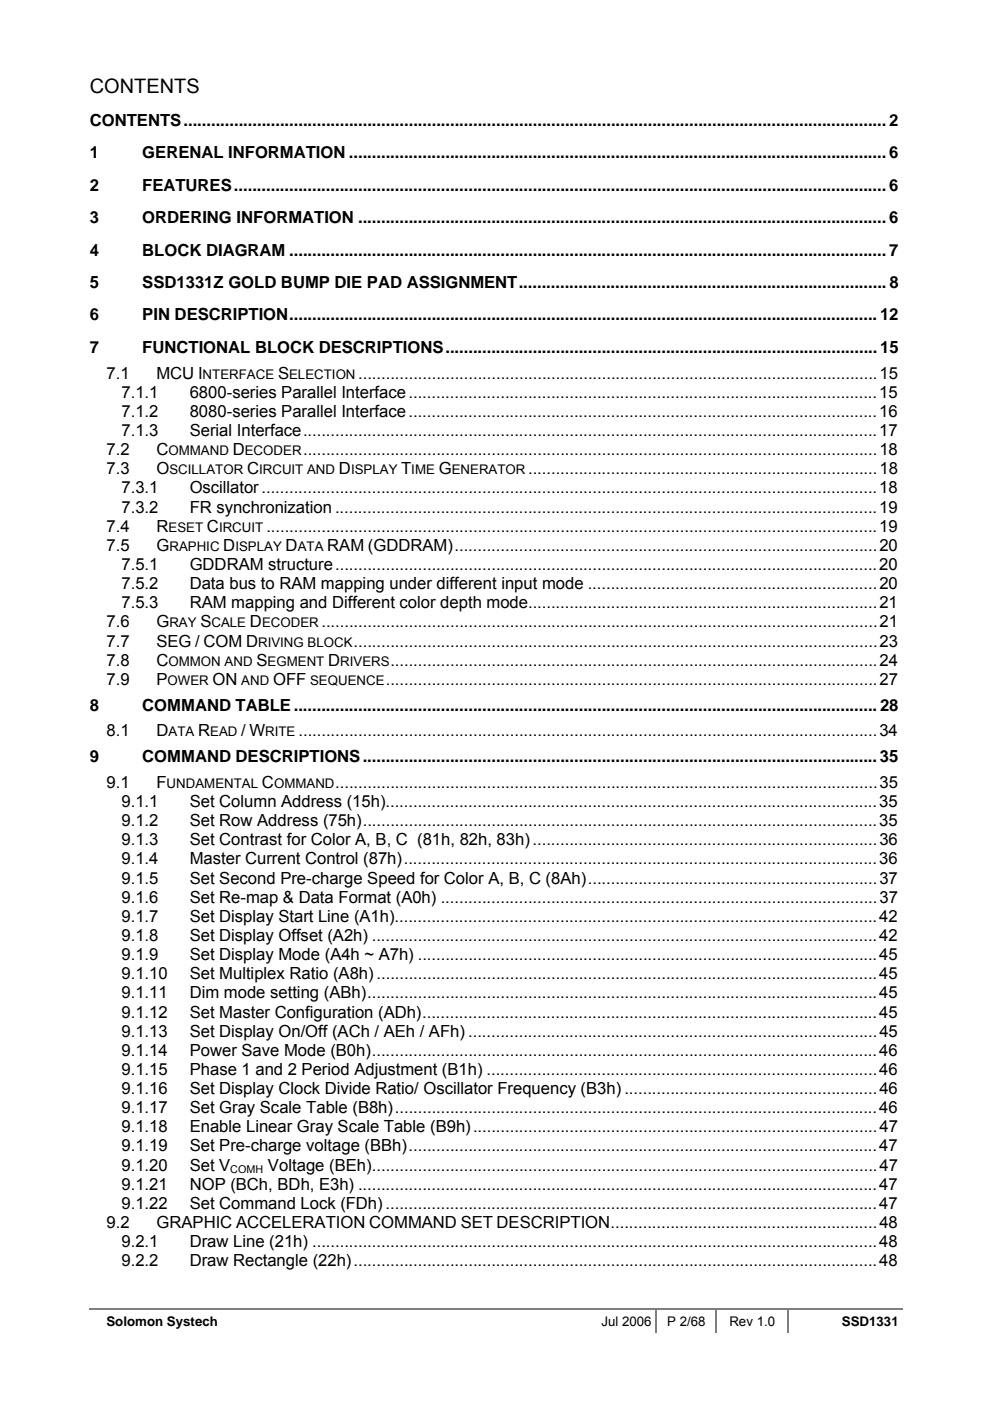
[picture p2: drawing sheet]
<svg xmlns="http://www.w3.org/2000/svg" width="210mm" height="297mm" viewBox="0 0 210 297" stroke-linecap="round" stroke-linejoin="round" font-family="sans-serif">
<defs><g id="words">
<text font-size="4.2" x="19" y="19.6">CONTENTS</text>
<g font-size="3.5">
<text x="19" y="26.7">CONTENTS......................................................................................................................................................... 2</text>
<text x="19" y="33.5">1</text>
<text x="30.2" y="33.5">GERENAL INFORMATION ..................................................................................................................... 6</text>
<text x="19" y="40.4">2</text>
<text x="30.2" y="40.4">FEATURES.............................................................................................................................................. 6</text>
<text x="19" y="47.3">3</text>
<text x="30.2" y="47.3">ORDERING INFORMATION ................................................................................................................... 6</text>
<text x="19" y="54.2">4</text>
<text x="30.2" y="54.2">BLOCK DIAGRAM .................................................................................................................................. 7</text>
<text x="19" y="61.1">5</text>
<text x="30.2" y="61.1">SSD1331Z GOLD BUMP DIE PAD ASSIGNMENT................................................................................ 8</text>
<text x="19" y="67.9">6</text>
<text x="30.2" y="67.9">PIN DESCRIPTION................................................................................................................................12</text>
<text x="19" y="74.8">7</text>
<text x="30.2" y="74.8">FUNCTIONAL BLOCK DESCRIPTIONS..............................................................................................15</text>
<text x="22.6" y="80.3">7.1</text>
<text x="33.2" y="80.3">MCU I</text>
<text x="58.9" y="80.3">S</text>
<text x="75.9" y="80.3">.................................................................................................................15</text>
<text x="25.8" y="84.3">7.1.1</text>
<text x="25.8" y="88.4">7.1.2</text>
<text x="40.2" y="84.3">6800-series Parallel Interface......................................................................................................15</text>
<text x="40.2" y="88.4">8080-series Parallel Interface......................................................................................................16</text>
<text x="25.8" y="92.4">7.1.3</text>
<text x="40.2" y="92.4">Serial Interface.............................................................................................................................17</text>
<text x="22.6" y="96.5">7.2</text>
<text x="22.6" y="100.6">7.3</text>
<text x="33.2" y="96.5">C</text>
<text x="33.2" y="100.6">O</text>
<text x="49.3" y="96.5">D</text>
<text x="52.4" y="100.6">C</text>
<text x="64.3" y="96.5">.............................................................................................................................18</text>
<text x="71.9" y="100.6">D</text>
<text x="85" y="100.6">T</text>
<text x="93" y="100.6">G</text>
<text x="112" y="100.6">............................................................................18</text>
<text x="25.8" y="104.6">7.3.1</text>
<text x="40.2" y="104.6">Oscillator......................................................................................................................................18</text>
<text x="22.6" y="112.7">7.4</text>
<text x="25.8" y="108.7">7.3.2</text>
<text x="33.2" y="112.7">R</text>
<text x="40.2" y="108.7">FR synchronization ......................................................................................................................19</text>
<text x="43.9" y="112.7">C</text>
<text x="56.5" y="112.7">.....................................................................................................................................19</text>
<text x="22.6" y="116.8">7.5</text>
<text x="33.2" y="116.8">G</text>
<text x="47.3" y="116.8">D</text>
<text x="60.6" y="116.8">D</text>
<text x="69.4" y="116.8">RAM (GDDRAM)............................................................................................20</text>
<text x="25.8" y="120.8">7.5.1</text>
<text x="25.8" y="124.9">7.5.2</text>
<text x="40.2" y="120.8">GDDRAM structure......................................................................................................................20</text>
<text x="40.2" y="124.9">Data bus to RAM mapping under different input mode ...............................................................20</text>
<text x="25.8" y="128.9">7.5.3</text>
<text x="40.2" y="128.9">RAM mapping and Different color depth mode............................................................................21</text>
<text x="22.6" y="133">7.6</text>
<text x="22.6" y="137.1">7.7</text>
<text x="33.2" y="133">G</text>
<text x="33.2" y="137.1">SEG / COM D</text>
<text x="42.5" y="133">S</text>
<text x="53" y="133">D</text>
<text x="68.2" y="133">.........................................................................................................................21</text>
<text x="75" y="137.1">..................................................................................................................23</text>
<text x="22.6" y="141.1">7.8</text>
<text x="33.2" y="141.1">C</text>
<text x="54.4" y="141.1">S</text>
<text x="69.6" y="141.1">D</text>
<text x="82.8" y="141.1">..........................................................................................................24</text>
<text x="22.6" y="145.2">7.9</text>
<text x="33.2" y="145.2">P</text>
<text x="45.1" y="145.2">ON</text>
<text x="57.9" y="145.2">OFF</text>
<text x="81.8" y="145.2">...........................................................................................................27</text>
<text x="19" y="150.7">8</text>
<text x="30.2" y="150.7">COMMAND TABLE...............................................................................................................................28</text>
<text x="19" y="161.6">9</text>
<text x="22.6" y="156.1">8.1</text>
<text x="30.2" y="161.6">COMMAND DESCRIPTIONS................................................................................................................35</text>
<text x="33.2" y="156.1">D</text>
<text x="42" y="156.1">R</text>
<text x="51.1" y="156.1">/ W</text>
<text x="63.3" y="156.1">..............................................................................................................................34</text>
<text x="22.6" y="167">9.1</text>
<text x="33.2" y="167">F</text>
<text x="55.5" y="167">C</text>
<text x="71.1" y="167">......................................................................................................................35</text>
<text x="25.8" y="171.1">9.1.1</text>
<text x="40.2" y="171.1">Set Column Address (15h)...........................................................................................................35</text>
<text x="25.8" y="175.2">9.1.2</text>
<text x="25.8" y="179.2">9.1.3</text>
<text x="40.2" y="175.2">Set Row Address (75h)................................................................................................................35</text>
<text x="40.2" y="179.2">Set Contrast for Color A, B, C (81h, 82h, 83h)...........................................................................36</text>
<text x="25.8" y="183.3">9.1.4</text>
<text x="40.2" y="183.3">Master Current Control (87h).......................................................................................................36</text>
<text x="25.8" y="187.3">9.1.5</text>
<text x="25.8" y="191.4">9.1.6</text>
<text x="40.2" y="187.3">Set Second Pre-charge Speed for Color A, B, C (8Ah)...............................................................37</text>
<text x="40.2" y="191.4">Set Re-map &amp; Data Format (A0h) ...............................................................................................37</text>
<text x="25.8" y="195.5">9.1.7</text>
<text x="40.2" y="195.5">Set Display Start Line (A1h).........................................................................................................42</text>
<text x="25.8" y="199.5">9.1.8</text>
<text x="25.8" y="203.6">9.1.9</text>
<text x="40.2" y="199.5">Set Display Offset (A2h) ..............................................................................................................42</text>
<text x="40.2" y="203.6">Set Display Mode (A4h ~ A7h) ....................................................................................................45</text>
<text x="25.8" y="207.6">9.1.10</text>
<text x="40.2" y="207.6">Set Multiplex Ratio (A8h).............................................................................................................45</text>
<text x="25.8" y="211.7">9.1.11</text>
<text x="25.8" y="215.7">9.1.12</text>
<text x="40.2" y="211.7">Dim mode setting (ABh)...............................................................................................................45</text>
<text x="40.2" y="215.7">Set Master Configuration (ADh)...................................................................................................45</text>
<text x="25.8" y="219.8">9.1.13</text>
<text x="40.2" y="219.8">Set Display On/Off (ACh / AEh / AFh) .........................................................................................45</text>
<text x="25.8" y="223.9">9.1.14</text>
<text x="25.8" y="227.9">9.1.15</text>
<text x="40.2" y="223.9">Power Save Mode (B0h)..............................................................................................................46</text>
<text x="40.2" y="227.9">Phase 1 and 2 Period Adjustment (B1h) .....................................................................................46</text>
<text x="25.8" y="232">9.1.16</text>
<text x="40.2" y="232">Set Display Clock Divide Ratio/ Oscillator Frequency (B3h) .......................................................46</text>
<text x="25.8" y="236">9.1.17</text>
<text x="40.2" y="236">Set Gray Scale Table (B8h).........................................................................................................46</text>
<text x="25.8" y="240.1">9.1.18</text>
<text x="25.8" y="244.1">9.1.19</text>
<text x="40.2" y="240.1">Enable Linear Gray Scale Table (B9h)........................................................................................47</text>
<text x="40.2" y="244.1">Set Pre-charge voltage (BBh)......................................................................................................47</text>
<text x="25.8" y="248.2">9.1.20</text>
<text x="40.2" y="248.2">Set V</text>
<text x="56.8" y="248.2">Voltage (BEh)..............................................................................................................47</text>
<text x="25.8" y="252.2">9.1.21</text>
<text x="25.8" y="256.3">9.1.22</text>
<text x="40.2" y="252.2">NOP (BCh, BDh, E3h) .................................................................................................................47</text>
<text x="40.2" y="256.3">Set Command Lock (FDh)...........................................................................................................47</text>
<text x="22.6" y="260.4">9.2</text>
<text x="33.2" y="260.4">GRAPHIC ACCELERATION COMMAND SET DESCRIPTION..........................................................48</text>
<text x="25.8" y="264.4">9.2.1</text>
<text x="25.8" y="268.5">9.2.2</text>
<text x="40.2" y="264.4">Draw Line (21h) ...........................................................................................................................48</text>
<text x="40.2" y="268.5">Draw Rectangle (22h)..................................................................................................................48</text>
</g>
<g font-size="2.8">
<text x="43" y="80.3">NTERFACE</text>
<text x="61.3" y="80.3">ELECTION</text>
<text x="35.7" y="96.5">OMMAND</text>
<text x="35.9" y="100.6">SCILLATOR</text>
<text x="51.9" y="96.5">ECODER</text>
<text x="54.9" y="100.6">IRCUIT AND</text>
<text x="74.4" y="100.6">ISPLAY</text>
<text x="87.2" y="100.6">IME</text>
<text x="95.8" y="100.6">ENERATOR</text>
<text x="35.7" y="112.7">ESET</text>
<text x="46.4" y="112.7">IRCUIT</text>
<text x="35.9" y="116.8">RAPHIC</text>
<text x="49.9" y="116.8">ISPLAY</text>
<text x="63.1" y="116.8">ATA</text>
<text x="35.9" y="133">RAY</text>
<text x="44.8" y="133">CALE</text>
<text x="54.7" y="137.1">RIVING BLOCK</text>
<text x="55.6" y="133">ECODER</text>
<text x="35.7" y="141.1">OMMON AND</text>
<text x="56.7" y="141.1">EGMENT</text>
<text x="72.1" y="141.1">RIVERS</text>
<text x="35.5" y="145.2">OWER</text>
<text x="51.2" y="145.2">AND</text>
<text x="65.7" y="145.2">SEQUENCE</text>
<text x="35.7" y="156.1">ATA</text>
<text x="44.6" y="156.1">EAD</text>
<text x="56.2" y="156.1">RITE</text>
<text x="35.3" y="167">UNDAMENTAL</text>
<text x="58.1" y="167">OMMAND</text>
<text x="22.6" y="281.2">Solomon Systech</text>
<text x="127.5" y="281.2">Jul 2006</text>
<text x="141.5" y="281.2">P 2/68</text>
<text x="154.6" y="281.2">Rev 1.0</text>
<text x="178.5" y="281.2">SSD1331</text>
</g>
<text font-size="2.3" x="48.8" y="248.7">COMH</text>
</g></defs>
<path d="M18.9 277.5h120.1" fill="none" stroke="#808080" stroke-width=".34"/>
<path d="M139 277.3h.4v.3h-.4z" fill="#808080"/>
<path d="M139.4 277.5h12.3" fill="none" stroke="#808080" stroke-width=".34"/>
<path d="M151.7 277.3h.4v.3h-.4z" fill="#808080"/>
<path d="M152.1 277.5h14.9" fill="none" stroke="#808080" stroke-width=".34"/>
<path d="M167 277.3h.3v.3h-.3z" fill="#808080"/>
<path d="M139.2 277.6v5.1M151.9 277.6v5.1M167.1 277.6v5.1M167.3 277.5h24.2" fill="none" stroke="#808080" stroke-width=".34"/>
<use href="#words"/>
</svg>
